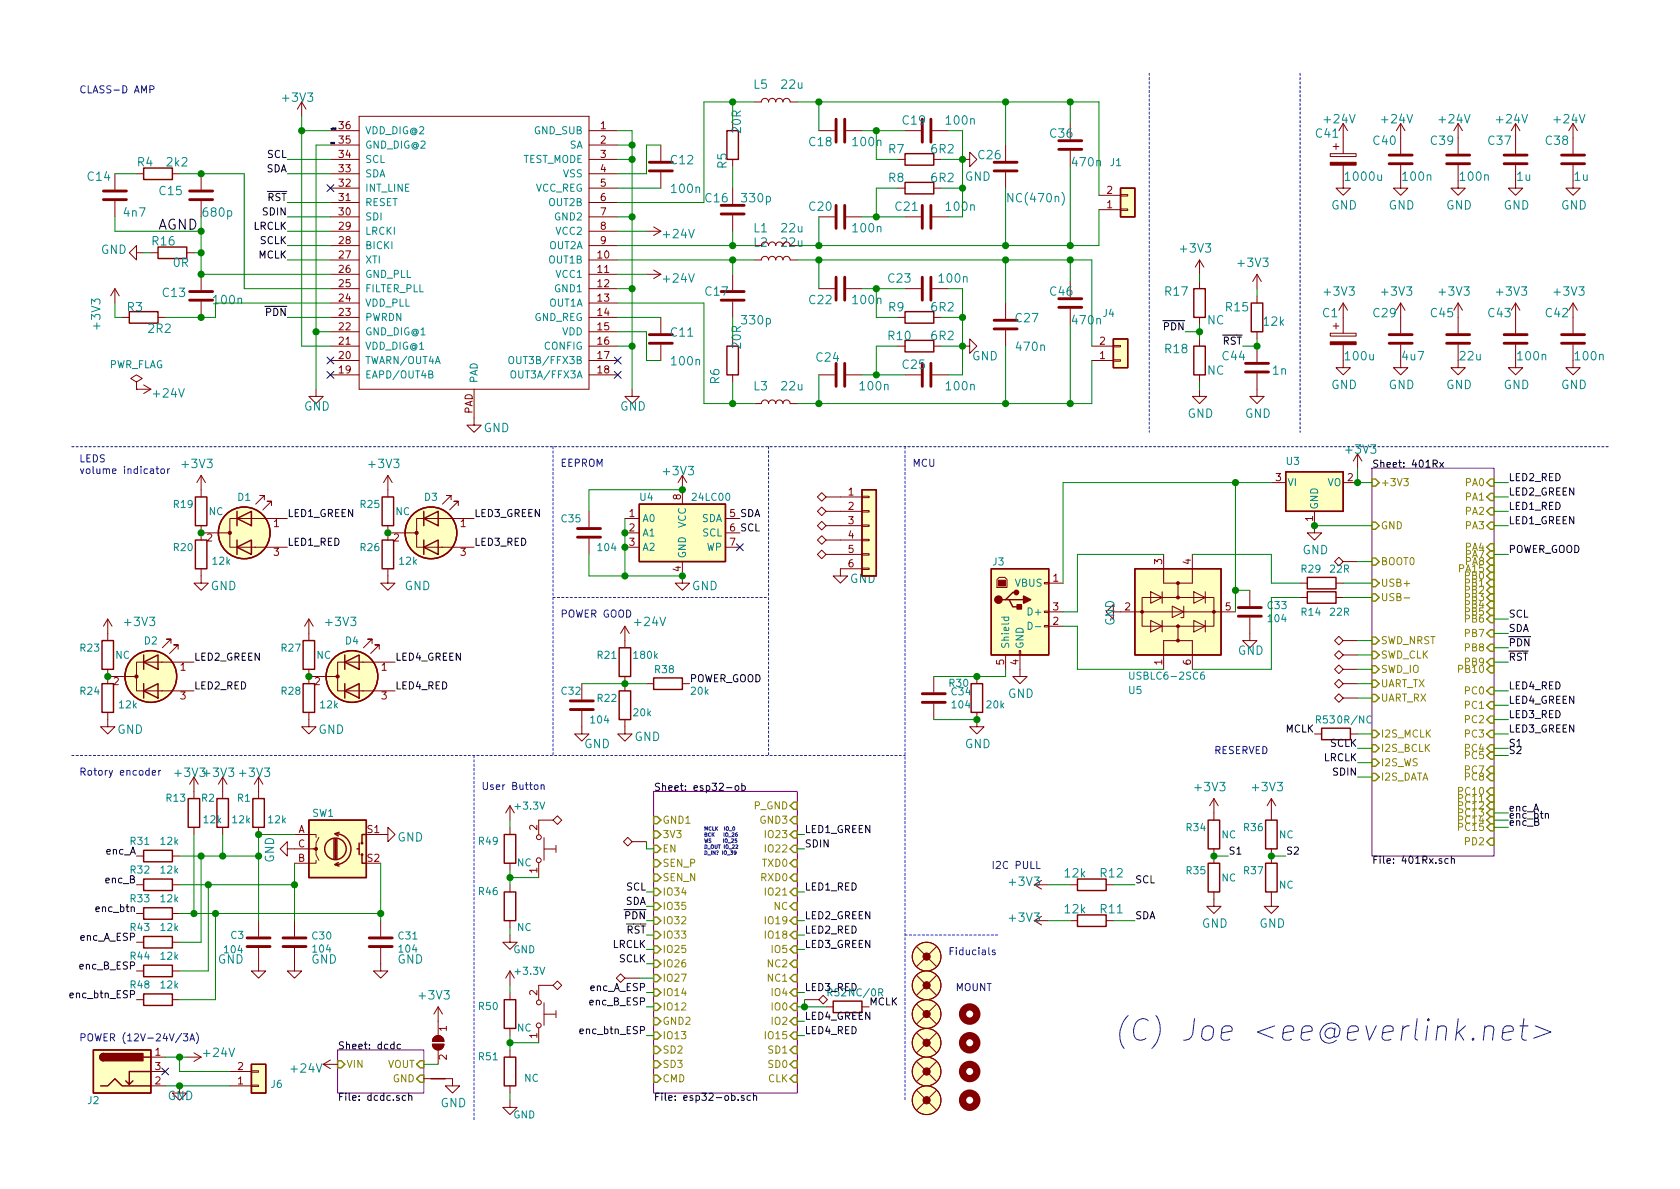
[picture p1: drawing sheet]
<svg xmlns="http://www.w3.org/2000/svg" width="297mm" height="210mm" viewBox="0 0 297 210" stroke-linecap="round" stroke-linejoin="round" font-family="sans-serif">
<defs><g id="words">
<text font-size="5.3" fill="#0000c2" x="196.8" y="184.1">(C) Joe &lt;ee@everlink.net&gt;</text>
<text font-size="2.5" x="27.9" y="40.6">AGND</text>
<g font-size="2.1" fill="#008484">
<text x="133.3" y="15.7">L5</text>
<text x="138.3" y="15.7">22u</text>
<text x="50.1" y="18">+3V3</text>
<text x="131" y="23.4" transform="rotate(-90 131 23.4)">20R</text>
<text x="159.7" y="22">C19</text>
<text x="167.5" y="22">100n</text>
<text x="234.3" y="21.8">+24V</text>
<text x="244.4" y="21.8">+24V</text>
<text x="254.6" y="21.8">+24V</text>
<text x="264.8" y="21.8">+24V</text>
<text x="274.9" y="21.8">+24V</text>
<text x="24.3" y="29.4">R4</text>
<text x="29.6" y="29.4">2k2</text>
<text x="118.7" y="29.1">C12</text>
<text x="128.5" y="29.8" transform="rotate(-90 128.5 29.8)">R5</text>
<text x="143.2" y="25.9">C18</text>
<text x="151" y="25.9">100n</text>
<text x="157.1" y="27.1">R7</text>
<text x="164.7" y="27.1">6R2</text>
<text x="173.1" y="28.2">C26</text>
<text x="185.8" y="24.4">C36</text>
<text x="189.8" y="29.4">470n</text>
<text x="232.7" y="24.4">C41</text>
<text x="242.9" y="25.6">C40</text>
<text x="253.1" y="25.6">C39</text>
<text x="263.2" y="25.6">C37</text>
<text x="273.4" y="25.6">C38</text>
<text x="15.6" y="32">C14</text>
<text x="28.3" y="34.5">C15</text>
<text x="118.9" y="34.1">100n</text>
<text x="124.8" y="35.8">C16</text>
<text x="131.3" y="35.8">330p</text>
<text x="157.1" y="32.2">R8</text>
<text x="164.7" y="32.2">6R2</text>
<text x="170.6" y="32">GND</text>
<text x="178.6" y="35.8">NC(470n)</text>
<text x="238.2" y="32">1000u</text>
<text x="248.2" y="32">100n</text>
<text x="258.3" y="32">100n</text>
<text x="268.2" y="32">1u</text>
<text x="278.4" y="32">1u</text>
<text x="22" y="38.3">4n7</text>
<text x="36.1" y="38.3">680p</text>
<text x="133.3" y="41.1">L1</text>
<text x="138.3" y="41.1">22u</text>
<text x="143.2" y="37.3">C20</text>
<text x="151" y="41.1">100n</text>
<text x="158.4" y="37.3">C21</text>
<text x="167.5" y="37.3">100n</text>
<text x="235.4" y="37.1">GND</text>
<text x="245.5" y="37.1">GND</text>
<text x="255.7" y="37.1">GND</text>
<text x="265.8" y="37.1">GND</text>
<text x="276" y="37.1">GND</text>
<text x="17.8" y="44.9">GND</text>
<text x="27" y="43.4">R16</text>
<text x="30.7" y="47.2">0R</text>
<text x="117.4" y="42.1">+24V</text>
<text x="208.9" y="44.7">+3V3</text>
<text x="219" y="47.2">+3V3</text>
<text x="28.9" y="52.5">C13</text>
<text x="37.9" y="53.8">100n</text>
<text x="117.4" y="50">+24V</text>
<text x="124.8" y="52.3">C17</text>
<text x="143.2" y="53.8">C22</text>
<text x="151" y="53.8">100n</text>
<text x="157.1" y="50">C23</text>
<text x="166.2" y="50">100n</text>
<text x="185.8" y="52.3">C46</text>
<text x="206.1" y="52.3">R17</text>
<text x="234.3" y="52.3">+3V3</text>
<text x="244.4" y="52.3">+3V3</text>
<text x="254.6" y="52.3">+3V3</text>
<text x="264.8" y="52.3">+3V3</text>
<text x="274.9" y="52.3">+3V3</text>
<text x="17.8" y="58.1" transform="rotate(-90 17.8 58.1)">+3V3</text>
<text x="22.5" y="55.1">R3</text>
<text x="26.3" y="58.9">2R2</text>
<text x="118.7" y="59.5">C11</text>
<text x="131.3" y="57.4">330p</text>
<text x="157.1" y="55.1">R9</text>
<text x="164.7" y="55.1">6R2</text>
<text x="179.7" y="57">C27</text>
<text x="189.8" y="57.4">470n</text>
<text x="213.5" y="57.4">NC</text>
<text x="216.8" y="55.1">R15</text>
<text x="223.5" y="57.6">12k</text>
<text x="233.9" y="56.1">C1</text>
<text x="242.9" y="56.1">C29</text>
<text x="253.1" y="56.1">C45</text>
<text x="263.2" y="56.1">C43</text>
<text x="273.4" y="56.1">C42</text>
<text x="118.9" y="64.6">100n</text>
<text x="131" y="61.5" transform="rotate(-90 131 61.5)">20R</text>
<text x="144.4" y="64">C24</text>
<text x="157.1" y="60.1">R10</text>
<text x="159.7" y="65.2">C25</text>
<text x="164.7" y="60.1">6R2</text>
<text x="171.9" y="63.7">GND</text>
<text x="179.9" y="62.1">470n</text>
<text x="206.1" y="62.5">R18</text>
<text x="216.2" y="63.7">C44</text>
<text x="238" y="63.7">100u</text>
<text x="248" y="63.7">4u7</text>
<text x="258.2" y="63.7">22u</text>
<text x="268.5" y="63.7">100n</text>
<text x="278.7" y="63.7">100n</text>
<text x="27.3" y="70.3">+24V</text>
<text x="127.2" y="67.9" transform="rotate(-90 127.2 67.9)">R6</text>
<text x="133.3" y="69">L3</text>
<text x="138.3" y="69">22u</text>
<text x="152.2" y="69">100n</text>
<text x="167.5" y="69">100n</text>
<text x="213.5" y="66.3">NC</text>
<text x="225" y="66.3">1n</text>
<text x="235.4" y="68.8">GND</text>
<text x="245.5" y="68.8">GND</text>
<text x="255.7" y="68.8">GND</text>
<text x="265.8" y="68.8">GND</text>
<text x="276" y="68.8">GND</text>
<text x="53.7" y="72.6">GND</text>
<text x="85.5" y="76.4">GND</text>
<text x="109.6" y="72.6">GND</text>
<text x="210" y="73.9">GND</text>
<text x="220.1" y="73.9">GND</text>
<text x="32.4" y="82.8">+3V3</text>
<text x="65.4" y="82.8">+3V3</text>
<text x="238.1" y="80.2">+3V3</text>
<text x="117.4" y="84">+3V3</text>
<text x="230.3" y="98">GND</text>
<text x="37.2" y="104.4">GND</text>
<text x="71.5" y="104.4">GND</text>
<text x="122.3" y="104.4">GND</text>
<text x="150.3" y="103.1">GND</text>
<text x="22.2" y="110.7">+3V3</text>
<text x="57.8" y="110.7">+3V3</text>
<text x="112.4" y="110.7">+24V</text>
<text x="197.1" y="110.7" transform="rotate(-90 197.1 110.7)">GND</text>
<text x="218.8" y="115.8">GND</text>
<text x="178.2" y="123.4">GND</text>
<text x="20.7" y="129.8">GND</text>
<text x="56.3" y="129.8">GND</text>
<text x="112.2" y="131">GND</text>
<text x="31.1" y="137.4">+3V3+3V3 +3V3</text>
<text x="103.3" y="132.3">GND</text>
<text x="170.6" y="132.3">GND</text>
<text x="211.4" y="139.9">+3V3</text>
<text x="221.6" y="139.9">+3V3</text>
<text x="70.3" y="148.8">GND</text>
<text x="48.5" y="152.6" transform="rotate(-90 48.5 152.6)">GND</text>
<text x="188.3" y="155.2">12k</text>
<text x="194.6" y="155.2">R12</text>
<text x="178.6" y="156.7">+3V3</text>
<text x="188.3" y="161.5">12k</text>
<text x="194.6" y="161.5">R11</text>
<text x="178.6" y="163">+3V3</text>
<text x="212.5" y="164.1">GND</text>
<text x="222.7" y="164.1">GND</text>
<text x="38.5" y="170.4">GND</text>
<text x="55" y="170.4">GND</text>
<text x="70.3" y="170.4">GND</text>
<text x="74.3" y="176.8">+3V3</text>
<text x="36.2" y="186.9">+24V</text>
<text x="51.6" y="189.7">+24V</text>
<text x="29.6" y="194.5">GND</text>
<text x="77.9" y="195.8">GND</text>
</g>
<g font-size="2.1" fill="#840000">
<text x="133.3" y="43.6">L2</text>
<text x="138.3" y="43.6">22u</text>
</g>
<g font-size="1.8" fill="#0000c2">
<text x="14" y="16.5">CLASS-D AMP</text>
<text x="14" y="81.8">LEDS</text>
<text x="14" y="83.8">volume indicator</text>
<text x="99.1" y="82.5">EEPROM</text>
<text x="161.3" y="82.5">MCU</text>
<text x="99.1" y="109.2">POWER GOOD</text>
<text x="14" y="137.2">Rotory encoder</text>
<text x="214.6" y="133.3">RESERVED</text>
<text x="85.1" y="139.7">User Button</text>
<text x="175.3" y="153.7">I2C PULL</text>
<text x="167.6" y="168.9">Fiducials</text>
<text x="168.9" y="175.3">MOUNT</text>
<text x="14" y="184.1">POWER (12V-24V/3A)</text>
</g>
<g font-size="1.8" fill="#840000">
<text x="60" y="22.9">36</text>
<text x="106.2" y="22.9">1</text>
<text x="60" y="27.9">34</text>
<text x="60" y="25.4">35</text>
<text x="106.2" y="25.4">2</text>
<text x="106.2" y="27.9">3</text>
<text x="60" y="35.6">31</text>
<text x="60" y="33">32</text>
<text x="60" y="30.5">33</text>
<text x="106.2" y="30.5">4</text>
<text x="106.2" y="33">5</text>
<text x="106.2" y="35.6">6</text>
<text x="195.7" y="34.3">2</text>
<text x="60" y="40.6">29</text>
<text x="60" y="38.1">30</text>
<text x="106.2" y="38.1">7</text>
<text x="106.2" y="40.6">8</text>
<text x="195.7" y="36.8">1</text>
<text x="60" y="45.7">27</text>
<text x="60" y="43.2">28</text>
<text x="105.7" y="45.7">10</text>
<text x="106.2" y="43.2">9</text>
<text x="60" y="53.3">24</text>
<text x="60" y="50.8">25</text>
<text x="60" y="48.3">26</text>
<text x="105.7" y="48.3">11</text>
<text x="105.7" y="50.8">12</text>
<text x="105.7" y="53.3">13</text>
<text x="60" y="58.4">22</text>
<text x="60" y="55.9">23</text>
<text x="105.7" y="55.9">14</text>
<text x="105.7" y="58.4">15</text>
<text x="60" y="63.5">20</text>
<text x="60" y="61">21</text>
<text x="105.7" y="61">16</text>
<text x="105.7" y="63.5">17</text>
<text x="194.5" y="63.5">1</text>
<text x="194.5" y="61">2</text>
<text x="60" y="66">19</text>
<text x="105.7" y="66">18</text>
<text x="83.6" y="73.2" transform="rotate(-90 83.6 73.2)">PAD</text>
<text x="120.4" y="88.4" transform="rotate(-90 120.4 88.4)">8</text>
<text x="150" y="87.6">1</text>
<text x="225.6" y="85.1">3</text>
<text x="238.3" y="85.1">2</text>
<text x="36.6" y="95.8">2</text>
<text x="48.4" y="93.2">1</text>
<text x="69.6" y="95.8">2</text>
<text x="81.4" y="93.2">1</text>
<text x="111.3" y="91.4">1</text>
<text x="111.3" y="94">2</text>
<text x="150" y="90.2">2</text>
<text x="150" y="92.7">3</text>
<text x="150" y="95.2">4</text>
<text x="232.2" y="92.2" transform="rotate(-90 232.2 92.2)">1</text>
<text x="48.4" y="98.3">3</text>
<text x="81.4" y="98.3">3</text>
<text x="111.3" y="96.5">3</text>
<text x="120.4" y="101.1" transform="rotate(-90 120.4 101.1)">4</text>
<text x="129.1" y="96.5">7</text>
<text x="150" y="97.8">5</text>
<text x="150" y="100.3">6</text>
<text x="205.5" y="99.8" transform="rotate(-90 205.5 99.8)">3</text>
<text x="210.6" y="99.8" transform="rotate(-90 210.6 99.8)">4</text>
<text x="186.2" y="102.9">1</text>
<text x="186.2" y="107.9">3</text>
<text x="198.9" y="107.9">2</text>
<text x="216.7" y="107.9">5</text>
<text x="186.2" y="110.5">2</text>
<text x="31.9" y="118.6">1</text>
<text x="67.5" y="118.6">1</text>
<text x="177.5" y="117.6" transform="rotate(-90 177.5 117.6)">5</text>
<text x="180.1" y="117.6" transform="rotate(-90 180.1 117.6)">4</text>
<text x="205.5" y="117.6" transform="rotate(-90 205.5 117.6)">1</text>
<text x="210.6" y="117.6" transform="rotate(-90 210.6 117.6)">6</text>
<text x="20.1" y="121.2">2</text>
<text x="31.9" y="123.7">3</text>
<text x="55.7" y="121.2">2</text>
<text x="67.5" y="123.7">3</text>
<text x="52.7" y="147.3">A</text>
<text x="52.7" y="149.9">C</text>
<text x="65" y="147.3">S1</text>
<text x="95" y="146.8" transform="rotate(-90 95 146.8)">2</text>
<text x="52.7" y="152.4">B</text>
<text x="65" y="152.4">S2</text>
<text x="95" y="154.4" transform="rotate(-90 95 154.4)">1</text>
<text x="95" y="176" transform="rotate(-90 95 176)">2</text>
<text x="79" y="182.3" transform="rotate(-90 79 182.3)">1</text>
<text x="95" y="183.6" transform="rotate(-90 95 183.6)">1</text>
<text x="27.5" y="186.7">1</text>
<text x="27.5" y="191.8">2</text>
<text x="27.5" y="189.2">3</text>
<text x="42.1" y="191.8">1</text>
<text x="42.1" y="189.2">2</text>
<text x="79" y="187.4" transform="rotate(-90 79 187.4)">2</text>
</g>
<g font-size="1.8" fill="#008484">
<text x="64.5" y="23.7">VDD_DIG@2</text>
<text x="94.5" y="23.7">GND_SUB</text>
<text x="64.5" y="28.8">SCL</text>
<text x="64.5" y="26.3">GND_DIG@2</text>
<text x="92.3" y="28.8">TEST_MODE</text>
<text x="100.7" y="26.3">SA</text>
<text x="196.3" y="29.4">J1</text>
<text x="64.5" y="33.9">INT_LINE</text>
<text x="64.5" y="31.4">SDA</text>
<text x="94.6" y="33.9">VCC_REG</text>
<text x="99.6" y="31.4">VSS</text>
<text x="64.5" y="41.5">LRCKI</text>
<text x="64.5" y="39">SDI</text>
<text x="64.5" y="36.4">RESET</text>
<text x="97.1" y="36.4">OUT2B</text>
<text x="98.2" y="39">GND2</text>
<text x="98.4" y="41.5">VCC2</text>
<text x="64.5" y="46.6">XTI</text>
<text x="64.5" y="44.1">BICKI</text>
<text x="97.1" y="46.6">OUT1B</text>
<text x="97.1" y="44.1">OUT2A</text>
<text x="64.5" y="51.7">FILTER_PLL</text>
<text x="64.5" y="49.1">GND_PLL</text>
<text x="98.2" y="51.7">GND1</text>
<text x="98.4" y="49.1">VCC1</text>
<text x="64.5" y="59.3">GND_DIG@1</text>
<text x="64.5" y="56.8">PWRDN</text>
<text x="64.5" y="54.2">VDD_PLL</text>
<text x="94.4" y="56.8">GND_REG</text>
<text x="97.1" y="54.2">OUT1A</text>
<text x="99.4" y="59.3">VDD</text>
<text x="195.1" y="56.1">J4</text>
<text x="19.2" y="65.1">PWR_FLAG</text>
<text x="64.5" y="64.4">TWARN/OUT4A</text>
<text x="64.5" y="61.8">VDD_DIG@1</text>
<text x="91" y="64.4">OUT3B/FFX3B</text>
<text x="96.2" y="61.8">CONFIG</text>
<text x="64.5" y="66.9">EAPD/OUT4B</text>
<text x="84.5" y="67.8" transform="rotate(-90 84.5 67.8)">PAD</text>
<text x="91" y="66.9">OUT3A/FFX3A</text>
<text x="227.5" y="82.2">U3</text>
<text x="30.8" y="89.8">R19</text>
<text x="42.1" y="88.6">D1</text>
<text x="63.8" y="89.8">R25</text>
<text x="75.1" y="88.6">D3</text>
<text x="113.2" y="88.6">U4</text>
<text x="122.6" y="88.6">24LC00</text>
<text x="227.6" y="86">VI</text>
<text x="234.7" y="86">VO</text>
<text x="36.9" y="91.1">NC</text>
<text x="70" y="91.1">NC</text>
<text x="99.3" y="92.4">C35</text>
<text x="113.5" y="92.3">A0</text>
<text x="113.5" y="94.9">A1</text>
<text x="121.3" y="93.4" transform="rotate(-90 121.3 93.4)">VCC</text>
<text x="124" y="92.3">SDA</text>
<text x="124.2" y="94.9">SCL</text>
<text x="233" y="90.2" transform="rotate(-90 233 90.2)">GND</text>
<text x="30.8" y="97.5">R20</text>
<text x="37.7" y="99.9">12k</text>
<text x="63.8" y="97.5">R26</text>
<text x="70.7" y="99.9">12k</text>
<text x="105.8" y="97.5">104</text>
<text x="113.5" y="97.4">A2</text>
<text x="121.3" y="98.8" transform="rotate(-90 121.3 98.8)">GND</text>
<text x="124.9" y="97.4">WP</text>
<text x="175.6" y="100">J3</text>
<text x="230.1" y="101.3">R29</text>
<text x="235.2" y="101.3">22R</text>
<text x="179.5" y="103.8">VBUS</text>
<text x="224.2" y="107.7">C33</text>
<text x="25.6" y="114">D2</text>
<text x="61.1" y="114">D4</text>
<text x="182.1" y="108.8">D+</text>
<text x="224.3" y="110">104</text>
<text x="230.1" y="108.9">R14</text>
<text x="235.2" y="108.9">22R</text>
<text x="14.2" y="115.2">R23</text>
<text x="20.4" y="116.5">NC</text>
<text x="49.8" y="115.2">R27</text>
<text x="56" y="116.5">NC</text>
<text x="105.7" y="116.5">R21</text>
<text x="112.2" y="116.5">180k</text>
<text x="115.8" y="119">R38</text>
<text x="178.4" y="114.8" transform="rotate(-90 178.4 114.8)">Shield</text>
<text x="181" y="114.8" transform="rotate(-90 181 114.8)">GND</text>
<text x="14.2" y="122.9">R24</text>
<text x="21.2" y="125.3">12k</text>
<text x="49.8" y="122.9">R28</text>
<text x="56.7" y="125.3">12k</text>
<text x="99.3" y="122.9">C32</text>
<text x="105.7" y="124.1">R22</text>
<text x="122.3" y="122.9">20k</text>
<text x="167.9" y="121.5">R30</text>
<text x="168.3" y="123">C34</text>
<text x="168.4" y="125.3">104</text>
<text x="174.5" y="125.3">20k</text>
<text x="199.6" y="122.7">U5</text>
<text x="200.3" y="120.2">USBLC6-2SC6</text>
<text x="104.5" y="127.9">104</text>
<text x="112.1" y="126.7">20k</text>
<text x="232.7" y="127.9">R53</text>
<text x="236.9" y="127.9">0R/NC</text>
<text x="29.5" y="141.8">R13</text>
<text x="35.7" y="141.8">R2</text>
<text x="42" y="141.8">R1</text>
<text x="91.3" y="143.2">+3.3V</text>
<text x="23.1" y="149.4">R31</text>
<text x="28.5" y="149.4">12k</text>
<text x="36.1" y="145.6">12k</text>
<text x="41.2" y="145.6">12k</text>
<text x="47.5" y="145.6">12k</text>
<text x="55.2" y="144.4">SW1</text>
<text x="84.7" y="149.4">R49</text>
<text x="209.8" y="147">R34</text>
<text x="216" y="148.3">NC</text>
<text x="220" y="147">R36</text>
<text x="226.2" y="148.3">NC</text>
<text x="23.1" y="154.5">R32</text>
<text x="28.5" y="154.5">12k</text>
<text x="91.4" y="153.2">NC</text>
<text x="209.8" y="154.6">R35</text>
<text x="216" y="155.9">NC</text>
<text x="220" y="154.6">R37</text>
<text x="23.1" y="159.6">R33</text>
<text x="28.5" y="159.6">12k</text>
<text x="84.7" y="158.3">R46</text>
<text x="226.2" y="157.1">NC</text>
<text x="23.1" y="164.6">R43</text>
<text x="28.5" y="164.6">12k</text>
<text x="40.8" y="166">C3</text>
<text x="55.3" y="166.1">C30</text>
<text x="70.5" y="166.1">C31</text>
<text x="91.4" y="164.6">NC</text>
<text x="23.1" y="169.7">R44</text>
<text x="28.5" y="169.7">12k</text>
<text x="39.8" y="168.6">104</text>
<text x="55.4" y="168.4">104</text>
<text x="70.6" y="168.4">104</text>
<text x="90.8" y="168.6">GND</text>
<text x="91.3" y="172.4">+3.3V</text>
<text x="23.1" y="174.8">R48</text>
<text x="28.5" y="174.8">12k</text>
<text x="84.7" y="178.6">R50</text>
<text x="91.4" y="182.4">NC</text>
<text x="84.7" y="187.5">R51</text>
<text x="92.7" y="191.3">NC</text>
<text x="15.5" y="195.2">J2</text>
<text x="48" y="192.4">J6</text>
<text x="90.8" y="197.8">GND</text>
</g>
<g font-size="1.8">
<text x="47.3" y="27.9">SCL</text>
<text x="47.1" y="30.5">SDA</text>
<text x="47.3" y="35.6">RST</text>
<text x="44.8" y="40.6">LRCLK</text>
<text x="46.6" y="38.1">SDIN</text>
<text x="45.7" y="45.7">MCLK</text>
<text x="46" y="43.2">SCLK</text>
<text x="47.1" y="55.9">PDN</text>
<text x="205.8" y="58.4">PDN</text>
<text x="216.2" y="61">RST</text>
<text x="242.6" y="82.7">Sheet: 401Rx</text>
<text x="266.7" y="87.6">LED2_GREEN</text>
<text x="266.7" y="85.1">LED2_RED</text>
<text x="50.8" y="91.4">LED1_GREEN</text>
<text x="83.8" y="91.4">LED3_GREEN</text>
<text x="129.1" y="91.4">5 SDA</text>
<text x="129.1" y="94">6 SCL</text>
<text x="266.7" y="92.7">LED1_GREEN</text>
<text x="266.7" y="90.2">LED1_RED</text>
<text x="50.8" y="96.5">LED1_RED</text>
<text x="83.8" y="96.5">LED3_RED</text>
<text x="266.7" y="97.8">POWER_GOOD</text>
<text x="266.7" y="109.2">SCL</text>
<text x="266.7" y="111.8">SDA</text>
<text x="34.3" y="116.8">LED2_GREEN</text>
<text x="69.8" y="116.8">LED4_GREEN</text>
<text x="266.7" y="114.3">PDN</text>
<text x="266.7" y="116.8">RST</text>
<text x="34.3" y="121.9">LED2_RED</text>
<text x="69.8" y="121.9">LED4_RED</text>
<text x="121.9" y="120.6">POWER_GOOD</text>
<text x="266.7" y="124.5">LED4_GREEN</text>
<text x="266.7" y="121.9">LED4_RED</text>
<text x="227.3" y="129.5">MCLK</text>
<text x="266.7" y="129.5">LED3_GREEN</text>
<text x="266.7" y="127">LED3_RED</text>
<text x="234" y="134.6">LRCLK</text>
<text x="235.2" y="132.1">SCLK</text>
<text x="235.8" y="137.2">SDIN</text>
<text x="266.7" y="133.3">S2</text>
<text x="266.7" y="132.1">S1</text>
<text x="115.6" y="139.8">Sheet: esp32-ob</text>
<text x="266.7" y="143.5">enc_A</text>
<text x="142.2" y="149.9">SDIN</text>
<text x="142.2" y="147.3">LED1_GREEN</text>
<text x="266.7" y="144.8">enc_btn</text>
<text x="266.7" y="146">enc_B</text>
<text x="18.8" y="151.1">enc_A</text>
<text x="217.2" y="151.1">S1</text>
<text x="227.3" y="151.1">S2</text>
<text x="242.6" y="152.7">File: 401Rx.sch</text>
<text x="17.3" y="161.3">enc_btn</text>
<text x="18.8" y="156.2">enc_B</text>
<text x="110.6" y="160">SDA</text>
<text x="110.8" y="157.5">SCL</text>
<text x="142.2" y="157.5">LED1_RED</text>
<text x="200.7" y="156.2">SCL</text>
<text x="14.3" y="166.4">enc_A_ESP</text>
<text x="108.3" y="167.6">LRCLK</text>
<text x="110.6" y="162.6">PDN</text>
<text x="110.8" y="165.1">RST</text>
<text x="142.2" y="165.1">LED2_RED</text>
<text x="142.2" y="162.6">LED2_GREEN</text>
<text x="142.2" y="167.6">LED3_GREEN</text>
<text x="200.7" y="162.6">SDA</text>
<text x="14.3" y="171.4">enc_B_ESP</text>
<text x="109.5" y="170.2">SCLK</text>
<text x="12.8" y="176.5">enc_btn_ESP</text>
<text x="104.5" y="177.8">enc_B_ESP</text>
<text x="104.5" y="175.3">enc_A_ESP</text>
<text x="142.2" y="175.3">LED3_RED</text>
<text x="146.3" y="176.2">R52 NC/0R</text>
<text x="153.7" y="177.8">MCLK</text>
<text x="59.7" y="185.6">Sheet: dcdc</text>
<text x="103" y="182.9">enc_btn_ESP</text>
<text x="142.2" y="182.9">LED4_RED</text>
<text x="142.2" y="180.3">LED4_GREEN</text>
<text x="59.7" y="194.7">File: dcdc.sch</text>
<text x="115.6" y="194.7">File: esp32-ob.sch</text>
</g>
<g font-size="1.8" fill="#848400">
<text x="244.1" y="86">+3V3</text>
<text x="259.2" y="88.5">PA1</text>
<text x="259.2" y="86">PA0</text>
<text x="244.1" y="93.6">GND</text>
<text x="259.2" y="93.6">PA3</text>
<text x="259.2" y="91.1">PA2</text>
<text x="244.1" y="99.9">BOOT0</text>
<text x="258.2" y="101.2">PA15</text>
<text x="259.2" y="99.9">PA8</text>
<text x="259.2" y="98.7">PA7</text>
<text x="259.2" y="97.4">PA4</text>
<text x="244.1" y="106.3">USB-</text>
<text x="244.1" y="103.8">USB+</text>
<text x="259.2" y="102.5">PB0</text>
<text x="259.2" y="103.8">PB1</text>
<text x="259.2" y="105">PB2</text>
<text x="259.2" y="106.3">PB3</text>
<text x="259.2" y="107.6">PB4</text>
<text x="244.1" y="113.9">SWD_NRST</text>
<text x="259.2" y="108.8">PB5</text>
<text x="259.2" y="110.1">PB6</text>
<text x="259.2" y="112.6">PB7</text>
<text x="244.1" y="119">SWD_IO</text>
<text x="244.1" y="116.5">SWD_CLK</text>
<text x="258.2" y="119">PB10</text>
<text x="259.2" y="115.2">PB8</text>
<text x="259.2" y="117.7">PB9</text>
<text x="244.1" y="121.5">UART_TX</text>
<text x="244.1" y="124.1">UART_RX</text>
<text x="259.2" y="122.8">PC0</text>
<text x="259.2" y="125.3">PC1</text>
<text x="244.1" y="130.4">I2S_MCLK</text>
<text x="259.2" y="127.9">PC2</text>
<text x="259.2" y="130.4">PC3</text>
<text x="244.1" y="135.5">I2S_WS</text>
<text x="244.1" y="133">I2S_BCLK</text>
<text x="259.2" y="133">PC4</text>
<text x="259.2" y="134.2">PC5</text>
<text x="259.2" y="136.8">PC7</text>
<text x="133.3" y="143.1">P_GND</text>
<text x="244.1" y="138">I2S_DATA</text>
<text x="258.2" y="140.6">PC10</text>
<text x="258.2" y="141.9">PC11</text>
<text x="258.2" y="143.1">PC12</text>
<text x="259.2" y="138">PC8</text>
<text x="117.1" y="145.7">GND1</text>
<text x="117.1" y="148.2">3V3</text>
<text x="134.5" y="145.7">GND3</text>
<text x="135.6" y="148.2">IO23</text>
<text x="258.2" y="144.4">PC13</text>
<text x="258.2" y="145.7">PC14</text>
<text x="258.2" y="146.9">PC15</text>
<text x="259.2" y="149.5">PD2</text>
<text x="117.1" y="150.7">EN</text>
<text x="117.1" y="153.3">SEN_P</text>
<text x="117.1" y="155.8">SEN_N</text>
<text x="134.7" y="155.8">RXD0</text>
<text x="134.9" y="153.3">TXD0</text>
<text x="135.6" y="150.7">IO22</text>
<text x="117.1" y="158.4">IO34</text>
<text x="117.1" y="160.9">IO35</text>
<text x="135.6" y="158.4">IO21</text>
<text x="136.9" y="160.9">NC</text>
<text x="117.1" y="163.4">IO32</text>
<text x="117.1" y="166">IO33</text>
<text x="135.6" y="166">IO18</text>
<text x="135.6" y="163.4">IO19</text>
<text x="117.1" y="168.5">IO25</text>
<text x="117.1" y="171.1">IO26</text>
<text x="117.1" y="173.6">IO27</text>
<text x="135.9" y="173.6">NC1</text>
<text x="135.9" y="171.1">NC2</text>
<text x="136.6" y="168.5">IO5</text>
<text x="117.1" y="176.1">IO14</text>
<text x="117.1" y="178.7">IO12</text>
<text x="136.6" y="178.7">IO0</text>
<text x="136.6" y="176.1">IO4</text>
<text x="117.1" y="181.2">GND2</text>
<text x="117.1" y="183.8">IO13</text>
<text x="135.6" y="183.8">IO15</text>
<text x="136.6" y="181.2">IO2</text>
<text x="61.2" y="188.8">VIN</text>
<text x="68.5" y="188.8">VOUT</text>
<text x="69.5" y="191.4">GND</text>
<text x="117.1" y="186.3">SD2</text>
<text x="117.1" y="188.8">SD3</text>
<text x="117.1" y="191.4">CMD</text>
<text x="135.8" y="191.4">CLK</text>
<text x="136" y="188.8">SD0</text>
<text x="136" y="186.3">SD1</text>
</g>
<g font-size=".9" fill="#0000c2">
<text x="124.5" y="146.9">MCLK IO_0</text>
<text x="124.5" y="147.9">BCK</text>
<text x="124.5" y="149">WS</text>
<text x="126.9" y="149">IO_25</text>
<text x="127" y="147.9">IO_26</text>
<text x="124.5" y="150.1">D_OUT IO_22</text>
<text x="124.5" y="151.1">D_IN? IO_39</text>
</g>
<g font-size=".4">
<text x="58.4" y="22.9">+3V3</text>
<text x="58.4" y="25.4">GND</text>
</g>
</g></defs>
<path d="M242.6 82.8h21.6v68.6h-21.6zM115.6 139.9h25.4v53.4h-25.4zM59.7 185.7h15.2v7.6h-15.2z" fill="none" stroke="#840084" stroke-width=".18"/>
<g fill="none" stroke="#000" stroke-width=".18">
<path d="M59.2 22.6h.2l-.1 .1 .1 .2h-.2M253.4 82l.7-.1v-.4l-.7-.1v1.2M253.7 82l.4 .6M254.6 81.8l.6 .8M255.2 81.8l-.6 .8M128.4 139.3h1M130 139.1l.2-.2 .4 .2v.4l-.1 .2-.3 .1-.2-.2zM131.2 139l.3-.1 .3 .3-.2 .5h-.4M131.2 138.5v1.3M256.1 151.9l-.4-.1-.3 .3 .2 .5h.5M256.6 152l.2-.2 .3 .1v.8M256.6 151.4v1.3"/>
<path d="M273.2 144l.2-.1h.3l.1 .8M69.7 184.7h-.4l-.2 .2 .1 .5h.5M69.7 184.2v1.3M70.8 184.7h-.3l-.3 .2 .1 .5h.5M71.7 193.8l-.3-.1-.3 .3 .1 .5h.5M72.3 193.9l.2-.2 .2 .1 .1 .8M72.3 193.3v1.3M130.5 194.5v.1M131.5 193.8l-.3-.1-.1 .2v.2l.4 .1v.3h-.4M132.7 193.8l-.4-.1-.2 .3 .1 .5h.5M133.2 193.9l.2-.2 .3 .1 .1 .8M133.2 193.3v1.3"/>
</g>
<g fill="none" stroke="#848400" stroke-width=".25">
<path d="M242.6 92.3h.6l.6 .7-.6 .6h-.6zM242.6 84.7h.6l.6 .6-.6 .7h-.6zM242.6 98.7h.6l.6 .6-.6 .6h-.6zM263.5 98.7h.7v1.2h-.7l-.6-.6zM263.5 97.4h.7v1.3h-.7l-.6-.7zM263.5 96.1h.7v1.3h-.7l-.6-.6zM263.5 92.3h.7v1.3h-.7l-.6-.6zM263.5 89.8h.7v1.3h-.7l-.6-.7zM263.5 87.2h.7v1.3h-.7l-.6-.6zM263.5 84.7h.7v1.3h-.7l-.6-.7zM263.5 99.9h.7v1.3h-.7l-.6-.6zM242.6 105h.6l.6 .7-.6 .6h-.6z"/>
<path d="M242.6 102.5h.6l.6 .6-.6 .7h-.6zM242.6 117.7h.6l.6 .7-.6 .6h-.6zM242.6 115.2h.6l.6 .6-.6 .7h-.6zM242.6 112.6h.6l.6 .7-.6 .6h-.6zM263.5 101.2h.7v1.3h-.7l-.6-.7zM263.5 102.5h.7v1.3h-.7l-.6-.7zM263.5 103.8h.7v1.2h-.7l-.6-.6zM263.5 105h.7v1.3h-.7l-.6-.6zM263.5 106.3h.7v1.3h-.7l-.6-.7zM263.5 107.6h.7v1.2h-.7l-.6-.6zM263.5 108.8h.7v1.3h-.7l-.6-.6zM263.5 111.4h.7v1.2h-.7l-.6-.6z"/>
<path d="M263.5 113.9h.7v1.3h-.7l-.6-.7zM263.5 116.5h.7v1.2h-.7l-.6-.6zM263.5 117.7h.7v1.3h-.7l-.6-.6zM242.6 120.3h.6l.6 .6-.6 .6h-.6zM242.6 122.8h.6l.6 .6-.6 .7h-.6zM242.6 134.2h.6l.6 .7-.6 .6h-.6zM242.6 131.7h.6l.6 .6-.6 .7h-.6zM242.6 136.8h.6l.6 .6-.6 .6h-.6zM242.6 129.2h.6l.6 .6-.6 .6h-.6zM263.5 121.5h.7v1.3h-.7l-.6-.6zM263.5 124.1h.7v1.2h-.7l-.6-.6zM263.5 126.6h.7v1.3h-.7l-.6-.7z"/>
<path d="M263.5 129.2h.7v1.2h-.7l-.6-.6zM263.5 131.7h.7v1.3h-.7l-.6-.7zM263.5 133h.7v1.2h-.7l-.6-.6zM263.5 135.5h.7v1.3h-.7l-.6-.7zM263.5 136.8h.7v1.2h-.7l-.6-.6zM263.5 139.3h.7v1.3h-.7l-.6-.7zM115.6 144.4h.6l.6 .6-.6 .7h-.6zM115.6 146.9h.6l.6 .7-.6 .6h-.6zM115.6 149.5h.6l.6 .6-.6 .6h-.6zM115.6 152h.6l.6 .6-.6 .7h-.6zM115.6 154.6h.6l.6 .6-.6 .6h-.6zM115.6 157.1h.6l.6 .6-.6 .7h-.6z"/>
<path d="M115.6 159.6h.6l.6 .7-.6 .6h-.6zM140.3 159.6h.7v1.3h-.7l-.6-.6zM140.3 157.1h.7v1.3h-.7l-.6-.7zM140.3 154.6h.7v1.2h-.7l-.6-.6zM140.3 152h.7v1.3h-.7l-.6-.7zM140.3 149.5h.7v1.2h-.7l-.6-.6zM140.3 146.9h.7v1.3h-.7l-.6-.6zM140.3 144.4h.7v1.3h-.7l-.6-.7zM140.3 141.9h.7v1.2h-.7l-.6-.6zM263.5 140.6h.7v1.3h-.7l-.6-.7zM263.5 141.9h.7v1.2h-.7l-.6-.6zM263.5 143.1h.7v1.3h-.7l-.6-.6z"/>
<path d="M263.5 144.4h.7v1.3h-.7l-.6-.7zM263.5 145.7h.7v1.2h-.7l-.6-.6zM263.5 148.2h.7v1.3h-.7l-.6-.7zM115.6 162.2h.6l.6 .6-.6 .6h-.6zM115.6 164.7h.6l.6 .6-.6 .7h-.6zM115.6 167.3h.6l.6 .6-.6 .6h-.6zM115.6 169.8h.6l.6 .6-.6 .7h-.6zM115.6 172.3h.6l.6 .7-.6 .6h-.6zM115.6 174.9h.6l.6 .6-.6 .6h-.6zM115.6 177.4h.6l.6 .6-.6 .7h-.6zM115.6 180h.6l.6 .6-.6 .6h-.6zM140.3 180h.7v1.2h-.7l-.6-.6z"/>
<path d="M140.3 177.4h.7v1.3h-.7l-.6-.7zM140.3 174.9h.7v1.2h-.7l-.6-.6zM140.3 172.3h.7v1.3h-.7l-.6-.6zM140.3 169.8h.7v1.3h-.7l-.6-.7zM140.3 167.3h.7v1.2h-.7l-.6-.6zM140.3 164.7h.7v1.3h-.7l-.6-.7zM140.3 162.2h.7v1.2h-.7l-.6-.6zM59.7 187.6h.6l.7 .6-.7 .6h-.6zM74.3 187.6h.6v1.2h-.6l-.6-.6zM74.3 190.1h.6v1.3h-.6l-.6-.7zM115.6 182.5h.6l.6 .6-.6 .7h-.6zM115.6 185h.6l.6 .7-.6 .6h-.6z"/>
<path d="M115.6 187.6h.6l.6 .6-.6 .6h-.6zM115.6 190.1h.6l.6 .6-.6 .7h-.6zM140.3 190.1h.7v1.3h-.7l-.6-.7zM140.3 187.6h.7v1.2h-.7l-.6-.6zM140.3 185h.7v1.3h-.7l-.6-.6zM140.3 182.5h.7v1.3h-.7l-.6-.7z"/>
</g>
<path d="M248.2 84.6h.8l-.4 .5 .3 .1v.6l-.2 .1-.5-.1M248.3 105.7h1" fill="none" stroke="#848400" stroke-width=".18"/>
<g fill="none" stroke="#840000" stroke-width=".18">
<path d="M53.3 18l-.7 1.3M53.3 18v2.6M53.3 18l.8 1.3M133.3 18h1.3a.63 .63 0 0 1 .7-.6 .63 .63 0 0 1 .6 .6 .63 .63 0 0 1 .6-.6 .63 .63 0 0 1 .7 .6 .63 .63 0 0 1 .6-.6 .63 .63 0 0 1 .6 .6 .63 .63 0 0 1 .7-.6 .63 .63 0 0 1 .6 .6h1.3M20.3 30.7v2.8M20.3 35.6v2.7M24.1 30.7h1.3M30.5 30.7h1.2M35.6 30.7v2.8M35.6 35.6v2.7M58.4 33.3h5.1M58.4 28.2h5.1"/>
<path d="M58.4 38.3h5.1M58.4 23.1h5.1M58.4 30.7h5.1M58.4 25.6h5.1M58.4 35.8h5.1M63.5 20.6h40.6v48.2h-40.6zM104.1 33.3h5.1M104.1 28.2h5.1M104.1 38.3h5.1M104.1 23.1h5.1M104.1 30.7h5.1M104.1 25.6h5.1"/>
<path d="M104.1 35.8h5.1M116.8 25.6v2.8M116.8 30.5v2.8M129.5 28.2v1.3M129.5 33.3v2.8M129.5 38.1v2.8M144.8 38.3h2.8M144.8 23.1h2.8M149.6 38.3h2.8M149.6 23.1h2.8M158.7 33.3h1.3M158.7 28.2h1.3"/>
<path d="M160 38.3h2.8M160 23.1h2.8M164.8 38.3h2.8M164.8 23.1h2.8M165.1 33.3h1.3M165.1 28.2h1.3M170.2 28.2h1.2v1.3l1.3-1.3-1.3-1.3v1.3M177.8 25.6v2.8M177.8 30.5v2.8M189.2 21.8v2.8M189.2 26.7v2.8M194.3 37.1h3.8"/>
<path d="M194.3 34.5h3.8M198.1 34.4h1.3v.3h-1.3zM198.1 37h1.3v.2h-1.3zM235.2 27.2h4.6v.5h-4.6zM235.7 25.9h1M236.2 25.4v1M237.5 29.2v4.1h-1.3l1.3 1.2 1.3-1.2h-1.3M237.5 21.8v5.4M237.5 21.8l-.8 1.3M237.5 21.8l.8 1.3M247.6 29.2v4.1h-1.2l1.2 1.2 1.3-1.2h-1.3M247.6 21.8l-.7 1.3"/>
<path d="M247.6 21.8v5.4M247.6 21.8l.8 1.3M257.8 29.2v4.1h-1.3l1.3 1.2 1.3-1.2h-1.3M257.8 21.8l-.8 1.3M257.8 21.8v5.4M257.8 21.8l.8 1.3M268 29.2v4.1h-1.3l1.3 1.2 1.2-1.2h-1.2M268 21.8v5.4M268 21.8l-.8 1.3M268 21.8l.7 1.3M278.1 29.2v4.1h-1.2l1.2 1.2 1.3-1.2h-1.3M278.1 21.8v5.4"/>
<path d="M278.1 21.8l-.7 1.3M278.1 21.8l.8 1.3M20.3 51v2.6M20.3 51l-.7 1.3M20.3 51l.8 1.3M21.6 56.1h1.3M24.1 44.7v1.3l-1.2-1.3 1.2-1.3v1.3h1.3M26.7 44.7h1.2M27.9 56.1h1.3M33 44.7h1.3M35.6 48.5v2.8M35.6 53.3v2.8"/>
<path d="M58.4 46h5.1M58.4 56.1h5.1M58.4 51h5.1M58.4 40.9h5.1M58.4 48.5h5.1M58.4 53.6h5.1M58.4 58.7h5.1M58.4 43.4h5.1M104.1 46h5.1M104.1 56.1h5.1M104.1 51h5.1M104.1 40.9h5.1"/>
<path d="M104.1 48.5h5.1M104.1 53.6h5.1M104.1 58.7h5.1M104.1 43.4h5.1M114.3 40.9h2.5M114.3 48.5h2.5M115.6 40.1l1.2 .8M115.6 47.7l1.2 .8M116.8 40.9l-1.2 .8M116.8 56.1v2.8M116.8 48.5l-1.2 .8M129.5 48.5v2.8"/>
<path d="M129.5 53.3v2.8M133.3 46h1.3a.63 .63 0 0 1 .7-.7 .63 .63 0 0 1 .6 .7 .63 .63 0 0 1 .6-.7 .63 .63 0 0 1 .7 .7 .63 .63 0 0 1 .6-.7 .63 .63 0 0 1 .6 .7 .63 .63 0 0 1 .7-.7 .63 .63 0 0 1 .6 .7h1.3M135.9 43.4a.63 .63 0 0 1 .6-.6 .63 .63 0 0 1 .7 .6 .63 .63 0 0 1 .6-.6 .63 .63 0 0 1 .6 .6M144.8 51h2.8M149.6 51h2.8M158.7 56.1h1.3M160 51h2.8M164.8 51h2.8M165.1 56.1h1.3M177.8 53.6v2.8M177.8 58.4v2.8M189.2 49.8v2.8"/>
<path d="M189.2 54.6v2.8M212.1 46v2.5M212.1 49.8v1.2M212.1 56.1v1.3M212.1 59.9v1.3M212.1 46l-.8 1.2M212.1 46l.8 1.2M222.2 48.5l-.7 1.3M222.2 48.5v2.5M222.2 52.3v1.3M222.2 58.7v1.2M222.2 48.5l.8 1.3"/>
<path d="M235.2 58.9h4.6v.5h-4.6zM235.7 57.7h1M236.2 57.1v1.1M237.5 53.6v5.3M237.5 53.6l-.8 1.3M237.5 53.6l.8 1.3M247.6 53.6v5.3M247.6 53.6l-.7 1.3M247.6 53.6l.8 1.3M257.8 53.6v5.3M257.8 53.6l-.8 1.3M257.8 53.6l.8 1.3"/>
<path d="M268 53.6v5.3M268 53.6l-.8 1.3M268 53.6l.7 1.3M278.1 53.6v5.3M278.1 53.6l-.7 1.3M278.1 53.6l.8 1.3M24.1 67.6l1-.7-1-.6-1 .6 1 .7v1.2M24.1 68.8h.1M24.1 68.8h2.6M25.4 68.1l1.3 .7M26.7 68.8l-1.3 .8M55.9 68.8v1.3h-1.3l1.3 1.3 1.2-1.3h-1.2"/>
<path d="M58.4 61.2h5.1M58.4 66.3h5.1M58.4 63.7h5.1M83.8 68.8v6.4h-1.3l1.3 1.2 1.3-1.2h-1.3M104.1 61.2h5.1M104.1 66.3h5.1M104.1 63.7h5.1M111.8 68.8v1.3h-1.3l1.3 1.3 1.2-1.3h-1.2M116.8 61v2.7M129.5 66.3v1.3M133.3 71.4h1.3a.63 .63 0 0 1 .7-.7 .63 .63 0 0 1 .6 .7 .63 .63 0 0 1 .6-.7 .63 .63 0 0 1 .7 .7 .63 .63 0 0 1 .6-.7 .63 .63 0 0 1 .6 .7 .63 .63 0 0 1 .7-.7 .63 .63 0 0 1 .6 .7h1.3M144.8 66.3h2.8"/>
<path d="M149.6 66.3h2.8M158.7 61.2h1.3M160 66.3h2.8M164.8 66.3h2.8M165.1 61.2h1.3M170.2 61.2h1.2v1.3l1.3-1.3-1.3-1.3v1.3M193 61.2h3.8M193 63.7h3.8M196.8 61.1h1.3v.2h-1.3zM196.8 63.6h1.3v.3h-1.3zM212.1 68.8v1.3h-1.3l1.3 1.3 1.3-1.3h-1.3M212.1 66.3v1.3"/>
<path d="M222.2 66v4.1h-1.2l1.2 1.3 1.3-1.3h-1.3M222.2 61.2v2.8M237.5 61v4h-1.3l1.3 1.3 1.3-1.3h-1.3M247.6 61v4h-1.2l1.2 1.3 1.3-1.3h-1.3M257.8 61v4h-1.3l1.3 1.3 1.3-1.3h-1.3M268 61v4h-1.3l1.3 1.3 1.2-1.3h-1.2M278.1 61v4h-1.2l1.2 1.3 1.3-1.3h-1.3M35.6 84.1l-.8 1.2M35.6 84.1v3.8M35.6 93v2.5M35.6 84.1l.7 1.2M35.6 94.2h5"/>
<path d="M45.1 96.8h5.7M45.1 91.7h5.7M45.2 91.7h-4.6v5.1h4.6M46.7 88.4v-.8h-.7h.7l-1.5 1.5M48 89.4v-.8h-.8h.8l-1.5 1.6M68.6 94.2h5.1M68.6 84.1v3.8M68.6 93v2.5M68.6 84.1l-.8 1.2M68.6 84.1l.7 1.2M78.1 96.8h5.7M78.1 91.7h5.7"/>
<path d="M78.2 91.7h-4.5v5.1h4.5M79.8 88.4v-.8h-.8h.8l-1.6 1.5M81 89.4v-.8h-.7h.7l-1.5 1.6M104.1 90.4v2.8M104.1 95.2v2.8M110.5 94.2h2.5M110.5 96.8h2.5M110.5 91.7h2.5M120.6 99.3v3.8h-1.2l1.2 1.3 1.3-1.3h-1.3M120.6 84.1l-.7 1.2M120.6 84.1v5M120.6 84.1l.8 1.2"/>
<path d="M128.3 94.2h2.5M128.3 96.8h2.5M128.3 91.7h2.5M144.5 95.5l.8-.8 .7 .8-.7 .8zM144.5 98l.8-.7 .7 .7-.7 .8zM144.5 93l.8-.8 .7 .8-.7 .7zM144.5 90.4l.8-.7 .7 .7-.7 .8zM144.5 87.9l.8-.8 .7 .8-.7 .7zM146 95.5h6.4M146 98h6.4M146 93h6.4M146 90.4h6.4"/>
<path d="M146 87.9h6.4M152.4 97.9h1.3v.3h-1.3zM152.4 95.4h1.3v.2h-1.3zM152.4 92.8h1.3v.3h-1.3zM152.4 90.3h1.3v.2h-1.3zM152.4 87.8h1.3v.2h-1.3zM205.7 98v5.1h2.6M210.8 98v5.1h-2.5v2.6M224.8 85.3h2.5M232.4 90.4v3.8h-1.3l1.3 1.3 1.3-1.3h-1.3M236 99.3l.7-.8 .8 .8-.8 .8zM237.5 85.3h2.5"/>
<path d="M237.5 99.3h2.5M240 80.3l-.7 1.2M240 80.3v2.5M240 80.3l.8 1.2M19 119.6h5.1M19 109.5v3.8M19 118.4v2.5M19 109.5l-.7 1.2M19 109.5l.8 1.2M28.6 117.1h5.7M28.7 117.1h-4.6v5.1h4.6M30.2 113.8v-.8h-.7h.7l-1.5 1.5"/>
<path d="M31.5 114.8v-.8h-.8h.8l-1.5 1.6M35.6 100.6v2.5h-1.3l1.3 1.3 1.2-1.3h-1.2M54.6 109.5l-.8 1.2M54.6 109.5v3.8M54.6 118.4v2.5M54.6 109.5l.8 1.2M54.6 119.6h5.1M64.1 117.1h5.7M64.3 117.1h-4.6v5.1h4.6M65.8 113.8v-.8h-.8h.8l-1.5 1.5M67.1 114.8v-.8h-.8h.8l-1.6 1.6M68.6 100.6v2.5h-1.3l1.3 1.3 1.2-1.3h-1.2"/>
<path d="M110.5 110.7v3.8M110.5 119.6v2.6M110.5 110.7l-.8 1.3M110.5 110.7l.8 1.3M152.4 100.5h1.3v.2h-1.3zM152.4 100.6h-3.8v1.2h-1.3l1.3 1.3 1.3-1.3h-1.3M165.1 119.6v2.8M172.7 119.6v1.3M176.7 102.1h1l.4 .4v1.4h-1.8v-1.4zM177.8 115.8v2.6M180.2 115.1h.3v.7h-.3zM180.3 115.8v3.8h-1.2l1.2 1.3 1.3-1.3h-1.3"/>
<path d="M184.7 110.6h.7v.3h-.7zM184.7 108.1h.7v.2h-.7zM184.7 103h.7v.2h-.7zM185.4 103.1h2.6M185.4 110.7h2.6M185.4 108.2h2.6M196.8 108.2v1.3l-1.2-1.3 1.2-1.3v1.3h21.6M201.9 105.7h12.7v5h-12.7zM203.5 109.7l2 1-2 1.1zM203.5 104.6l2 1.1-2 1zM205.5 104.6v2.1M205.5 109.7v2.1"/>
<path d="M207.3 107.2l2 1-2 1zM208.3 110.7v2.6h2.5v5.1M208.3 113.3h-2.6v5.1M209.3 107.2v2h-.5M211.1 109.7l2 1-2 1.1zM211.1 104.6l2 1.1-2 1zM213.1 104.6v2.1M213.1 109.7v2.1M221 109.2v4.1h-1.3l1.3 1.2 1.2-1.2h-1.2M221 104.4v2.8M229.9 103.1h1.2M229.9 105.7h1.2"/>
<path d="M236 118.4l.7-.8 .8 .8-.8 .7zM236 115.8l.7-.7 .8 .7-.8 .8zM236.2 103.1h1.3M236.2 105.7h1.3M236.7 112.5l.8 .8-.8 .7-.7-.7zM237.5 118.4h2.5M237.5 115.8h2.5M237.5 113.3h2.5M19 126v2.5h-1.2l1.2 1.3 1.3-1.3h-1.3M28.6 122.2h5.7M34.3 137.4v3.8M34.3 137.4l-.8 1.3"/>
<path d="M34.3 137.4l.8 1.3M39.4 137.4v3.8M39.4 137.4l-.8 1.3M39.4 137.4l.7 1.3M45.7 137.4l-.7 1.3M45.7 137.4v3.8M45.7 137.4l.8 1.3M54.6 126v2.5h-1.3l1.3 1.3 1.3-1.3h-1.3M64.1 122.2h5.7M102.9 125.7v4.1h-1.3l1.3 1.3 1.2-1.3h-1.2M102.9 120.9v2.8M110.5 127.2v2.6h-1.3l1.3 1.3 1.3-1.3h-1.3"/>
<path d="M114.3 120.9h1.3M120.6 120.9h1.3M165.1 124.5v2.7M172.7 126v2.5h-1.3l1.3 1.3 1.3-1.3h-1.3M232.4 129.8h1.3M236 120.9l.7-.8 .8 .8-.8 .8zM236 123.4l.7-.7 .8 .7-.8 .8zM237.5 120.9h2.5M237.5 123.4h2.5M238.8 129.8h1.2M24.1 151.4h1.3M24.1 156.5h1.3"/>
<path d="M30.5 151.4h1.2M30.5 156.5h1.2M34.3 146.3v1.3M39.4 146.3v1.3M45.7 146.3v1.3M50.8 150.1v1.3l-1.3-1.3 1.3-1.3v1.3h5.1v1l.5 1M52.1 147.6h3.8v.5M55.9 152.1v.5h-3.8M56.4 148.1l-.5 1v1h-.5M67.3 147.6h1.3v1.2l1.2-1.2-1.2-1.3v1.3M90.2 142.5v2.5M90.2 146.3v1.3"/>
<path d="M90.2 152.6v1.3M90.2 156.5v1.2M90.2 142.5l.7 1.3M90.2 142.5l-.8 1.3M95.2 152.6v2.6M96.2 148.1v4M96.3 150.1h1.9M97.8 145l.8-.7 .7 .7-.7 .8zM97.8 145h-2.6v2.6M98.3 149.5v1.2M110.2 148.8l.8-.7 .8 .7-.8 .8zM111.8 148.8h2.5"/>
<path d="M182.9 156.5h2.5M189.2 156.5h1.3M195.6 156.5h1.2M214.6 157.7v2.6h-1.2l1.2 1.2 1.3-1.2h-1.3M214.6 141.2l-.7 1.3M214.6 141.2v3.8M214.6 150.1v2.5M214.6 141.2l.8 1.3M224.8 157.7v2.6h-1.3l1.3 1.2 1.3-1.2h-1.3M224.8 141.2v3.8M224.8 150.1v2.5M224.8 141.2l-.8 1.3"/>
<path d="M224.8 141.2l.8 1.3M24.1 176.8h1.3M24.1 161.5h1.3M24.1 171.7h1.3M24.1 166.6h1.3M30.5 176.8h1.2M30.5 161.5h1.2M30.5 171.7h1.2M30.5 166.6h1.2M45.7 167.6v4.1h-1.3l1.3 1.3 1.3-1.3h-1.3M45.7 162.8v2.8M52.1 167.6v4.1h-1.3l1.3 1.3 1.2-1.3h-1.2"/>
<path d="M52.1 162.8v2.8M67.3 167.6v4.1h-1.3l1.3 1.3 1.3-1.3h-1.3M67.3 162.8v2.8M77.5 178v5.1M77.5 178l-.8 1.3M77.5 178l.7 1.3M90.2 165.3v1.3h1.2l-1.2 1.3-1.3-1.3h1.3M90.2 162.8v1.3M90.2 171.7v2.5M90.2 175.5v1.3M90.2 171.7l.7 1.3M90.2 171.7l-.8 1.3"/>
<path d="M96.2 177.3v4M96.3 179.3h1.9M97.8 174.2l.8-.7 .7 .7-.7 .8zM97.8 174.2h-2.6v2.6M98.3 178.7v1.3M109 173l.7-.8 .8 .8-.8 .7zM110.5 173h2.5M142.2 176.8h2.6M144.8 176.8l.7-.8 .8 .8-.8 .7zM146 178h1.3M152.4 178h1.3M162.1 167.4l3.5 3.5"/>
<path d="M162.1 172.5l3.5 3.5M162.1 177.5l3.5 3.6M163.8 169.2h.1M163.8 174.2h.1M163.8 179.3h.1M165.6 167.4l-3.5 3.5M165.6 172.5l-3.5 3.5M165.6 177.5l-3.5 3.6M182.9 162.8h2.5M189.2 162.8h1.3M195.6 162.8h1.2M26.7 186.9h2.5"/>
<path d="M26.7 192h2.5M26.7 189.5h2.5M31.7 192v1.3h-1.2l1.2 1.3 1.3-1.3h-1.3M33 186.9h2.6M34.3 186.2l1.3 .7M35.6 186.9l-1.3 .8M40.6 192h3.8M40.6 189.5h3.8M44.4 189.4h1.3v.2h-1.3zM44.4 191.9h1.3v.2h-1.3zM57.1 188.2l1.3 .8M57.1 188.2h2.6"/>
<path d="M58.4 187.4l-1.3 .8M74.9 190.7h5.1v1.3h-1.3l1.3 1.3 1.3-1.3h-1.3M76.5 184.7h2a1.02 1.02 0 0 1-1 1 1.02 1.02 0 0 1-1-1zM76.7 183.5a1.02 1.02 0 0 1 1.1-.3 1.02 1.02 0 0 1 .7 .9h-2zM77.5 185.7v2.5M90.2 194.6v1.2h1.2l-1.2 1.3-1.3-1.3h1.3M90.2 181.9v1.2M90.2 185.7v1.2M90.2 192v1.3M95.2 181.8v2.6M162.1 187.7l3.5 3.6M162.1 182.6l3.5 3.6"/>
<path d="M162.1 192.8l3.5 3.5M163.8 189.5h.1M163.8 184.4h.1M163.8 194.6h.1M165.6 187.7l-3.5 3.6M165.6 182.6l-3.5 3.6M165.6 192.8l-3.5 3.5"/>
<circle cx="95.2" cy="152.1" r=".43"/>
<circle cx="95.3" cy="148.1" r=".43"/>
<circle cx="95.3" cy="177.3" r=".43"/>
<circle cx="163.8" cy="174.2" r="2.54"/>
<circle cx="163.8" cy="179.3" r="2.54"/>
<circle cx="163.8" cy="169.2" r="2.54"/>
<circle cx="95.2" cy="181.3" r=".43"/>
<circle cx="163.8" cy="194.6" r="2.54"/>
<circle cx="163.8" cy="189.5" r="2.54"/>
<circle cx="163.8" cy="184.4" r="2.54"/>
</g>
<g fill="none" stroke="#840000" stroke-width=".25">
<path d="M25.4 29.7h5.1v2h-5.1zM128.5 23.1h2.1v5.1h-2.1zM160 32.3h5.1v2h-5.1zM160 27.2h5.1v2h-5.1zM198.1 33.3h2.6v5h-2.6zM22.9 55.1h5v2h-5zM27.9 43.7h5.1v2h-5.1zM160 55.1h5.1v2h-5.1zM196.8 59.9h2.6v5.1h-2.6zM211.1 51h2v5.1h-2zM221.2 53.6h2.1v5.1h-2.1zM128.5 61.2h2.1v5.1h-2.1z"/>
<path d="M160 60.2h5.1v2h-5.1zM211.1 61.2h2v5.1h-2zM34.5 95.5h2.1v5.1h-2.1zM34.5 87.9h2.1v5.1h-2.1zM41.9 96.8l2.5-1.3v2.5zM41.9 91.7l2.5-1.3v2.6zM41.9 90.4v2.6M41.9 95.5v2.5M67.6 87.9h2v5.1h-2zM67.6 95.5h2v5.1h-2zM74.9 96.8l2.6-1.3v2.5zM74.9 91.7l2.6-1.3v2.6z"/>
<path d="M74.9 90.4v2.6M74.9 95.5v2.5M113 89.1h15.3v10.2h-15.3zM152.4 86.6h2.5v15.2h-2.5zM227.3 83.4h10.2v7h-10.2zM18 113.3h2.1v5.1h-2.1zM25.4 117.1l2.5-1.3v2.6zM25.4 115.8v2.6M53.6 113.3h2v5.1h-2zM61 117.1l2.5-1.3v2.6zM61 115.8v2.6M109.5 114.5h2v5.1h-2z"/>
<path d="M115.6 119.9h5v2h-5zM175.3 100.6h10.1v15.2h-10.1zM177.8 106h.6l.7 1.3h1.2M178.4 106h2.6M179.7 104.8h-.6l-1.3 1.2h-.6M200.7 100.6h15.2v15.2h-15.2zM231.1 104.6h5.1v2.1h-5.1zM231.1 102.1h5.1v2h-5.1zM18 120.9h2.1v5.1h-2.1zM25.4 122.2l2.5-1.3v2.5zM25.4 120.9v2.5M53.6 120.9h2v5.1h-2z"/>
<path d="M61 122.2l2.5-1.3v2.5zM61 120.9v2.5M109.5 122.2h2v5h-2zM171.7 120.9h2v5.1h-2zM233.7 128.8h5.1v2h-5.1zM25.4 150.4h5.1v2h-5.1zM25.4 155.4h5.1v2.1h-5.1zM33.3 141.2h2v5.1h-2zM38.4 141.2h2v5.1h-2zM44.7 141.2h2v5.1h-2zM54.6 145h10.2v10.2h-10.2zM59.1 148.3v3.6"/>
<path d="M59.3 147.4a2.74 2.74 0 0 1 2.8 2.8 2.74 2.74 0 0 1-2.8 2.7M59.3 148.3v3.6M59.6 148.3v3.6M59.8 152.5l-.6 .4 .7 .3M59.9 147.2l-.7 .2 .6 .4M63.1 150.1h.4M63.5 149.1v2M64 151.1v1.5h.8M64.8 147.6h-.8v1.5M89.2 157.7h2v5.1h-2zM89.2 147.6h2v5h-2zM190.5 155.4h5.1v2.1h-5.1z"/>
<path d="M213.6 152.6h2v5.1h-2zM213.6 145h2v5.1h-2zM223.8 145h2v5.1h-2zM223.8 152.6h2v5.1h-2zM25.4 160.5h5.1v2.1h-5.1zM25.4 175.8h5.1v2h-5.1zM25.4 170.7h5.1v2h-5.1zM25.4 165.6h5.1v2h-5.1zM89.2 176.8h2v5.1h-2zM147.3 177h5.1v2.1h-5.1zM190.5 161.8h5.1v2h-5.1zM16.5 185.7h10.2v7.6h-10.2z"/>
<path d="M17.8 192h1.2l1.3-1.3 1.3 1.3h5.1M18.3 186.3a.63 .63 0 0 0-.6 .6 .63 .63 0 0 0 .6 .7M23.5 191.1l-.6 .7M25.4 186.9h1.3M26.7 189.5h-3.8v2.3l-.7-.7M44.4 188.2h2.6v5.1h-2.6zM76.2 190.7h2.5M89.2 186.9h2v5.1h-2z"/>
<circle cx="43.2" cy="94.2" r="4.6"/>
<circle cx="76.2" cy="94.2" r="4.6"/>
<circle cx="26.7" cy="119.6" r="4.6"/>
<circle cx="62.2" cy="119.6" r="4.6"/>
<circle cx="59.3" cy="150.1" r="1.9"/>
<circle cx="64" cy="151.1" r=".13"/>
<circle cx="64" cy="149.1" r=".13"/>
</g>
<g fill="none" stroke="#840000" stroke-width=".51">
<path d="M18.3 35.3h4.1M18.3 33.8h4.1M33.5 35.3h4.1M33.5 33.8h4.1M114.8 30.2h4.1M114.8 28.7h4.1M127.5 37.8h4.1M127.5 36.3h4.1M147.8 21.1v4M147.8 36.3v4.1M149.4 21.1v4M149.4 36.3v4.1"/>
<path d="M163.1 21.1v4M163.1 36.3v4.1M164.6 21.1v4M164.6 36.3v4.1M175.8 30.2h4M175.8 28.7h4M187.2 26.4h4.1M187.2 24.9h4.1M245.6 29h4.1M245.6 27.4h4.1M255.8 29h4M255.8 27.4h4"/>
<path d="M265.9 29h4.1M265.9 27.4h4.1M276.1 29h4.1M276.1 27.4h4.1M33.5 53.1h4.1M33.5 51.6h4.1M114.8 59.2h4.1M127.5 53.1h4.1M127.5 51.6h4.1M147.8 49v4.1M149.4 49v4.1M163.1 49v4.1"/>
<path d="M164.6 49v4.1M175.8 58.2h4M175.8 56.6h4M187.2 54.4h4.1M187.2 52.8h4.1M245.6 59.2h4.1M255.8 59.2h4M265.9 59.2h4.1M276.1 59.2h4.1M114.8 60.7h4.1M147.8 64.3v4M149.4 64.3v4"/>
<path d="M163.1 64.3v4M164.6 64.3v4M220.2 65.8h4.1M220.2 64.3h4.1M245.6 60.7h4.1M255.8 60.7h4M265.9 60.7h4.1M276.1 60.7h4.1M102.1 95h4.1M102.1 93.5h4.1M218.9 109h4.1M218.9 107.4h4.1"/>
<path d="M100.8 125.5h4.1M100.8 123.9h4.1M163.1 124.2h4M163.1 122.7h4M43.7 167.4h4.1M43.7 165.9h4.1M50 167.4h4.1M50 165.9h4.1M65.3 167.4h4M65.3 165.9h4"/>
</g>
<g fill="#ffffc2" stroke="#ffffc2" stroke-width=".18">
<path d="M227.3 83.4h10.2v7h-10.2z"/>
<path d="M16.5 185.7h10.2v7.6h-10.2z"/>
<path d="M54.6 145h10.2v10.2h-10.2z"/>
<path d="M175.3 100.6h10.1v15.2h-10.1z"/>
<path d="M113 89.1h15.3v10.2h-15.3z"/>
<path d="M44.4 188.2h2.6v5.1h-2.6z"/>
<path d="M198.1 33.3h2.6v5h-2.6z"/>
<path d="M196.8 59.9h2.6v5.1h-2.6z"/>
<path d="M200.7 100.6h15.2v15.2h-15.2z"/>
<path d="M152.4 86.6h2.5v15.2h-2.5z"/>
<circle cx="43.2" cy="94.2" r="4.6"/>
<circle cx="76.2" cy="94.2" r="4.6"/>
<circle cx="26.7" cy="119.6" r="4.6"/>
<circle cx="62.2" cy="119.6" r="4.6"/>
<circle cx="163.8" cy="189.5" r="2.54"/>
<circle cx="163.8" cy="169.2" r="2.54"/>
<circle cx="163.8" cy="174.2" r="2.54"/>
<circle cx="163.8" cy="179.3" r="2.54"/>
<circle cx="163.8" cy="184.4" r="2.54"/>
<circle cx="163.8" cy="194.6" r="2.54"/>
</g>
<g fill="#840000" stroke="#840000" stroke-width=".18">
<path d="M235.2 60.4h4.6v.6h-4.6z"/>
<path d="M176.5 102.6h1.3v1h-1.3z"/>
<path d="M235.2 28.7h4.6v.5h-4.6z"/>
<path d="M76.7 183.5a1.02 1.02 0 0 1 1.1-.3 1.02 1.02 0 0 1 .7 .9h-2z"/>
<path d="M76.5 184.7h2a1.02 1.02 0 0 1-1 1 1.02 1.02 0 0 1-1-1z"/>
<circle cx="40.6" cy="94.2" r=".28"/>
<circle cx="55.9" cy="150.1" r=".25"/>
<circle cx="73.7" cy="94.2" r=".28"/>
<circle cx="208.3" cy="113.3" r=".25"/>
<circle cx="208.3" cy="110.7" r=".25"/>
<circle cx="201.9" cy="108.2" r=".25"/>
<circle cx="214.6" cy="108.2" r=".25"/>
<circle cx="208.3" cy="105.7" r=".25"/>
<circle cx="208.3" cy="103.1" r=".25"/>
<circle cx="24.1" cy="119.6" r=".28"/>
<circle cx="59.7" cy="119.6" r=".28"/>
<circle cx="163.8" cy="189.5" r=".63"/>
<circle cx="163.8" cy="169.2" r=".63"/>
<circle cx="163.8" cy="174.2" r=".63"/>
<circle cx="163.8" cy="179.3" r=".63"/>
<circle cx="163.8" cy="184.4" r=".63"/>
<circle cx="163.8" cy="194.6" r=".63"/>
</g>
<g fill="#840000" stroke="#840000" stroke-width=".25">
<path d="M17.8 186.5l.5-.2v1.3a.64 .64 0 0 1-.6-.4 .64 .64 0 0 1 .1-.7z"/>
<path d="M18.3 186.3h7v1.3h-7z"/>
<path d="M179.8 106.9h.8v.8h-.8z"/>
<path d="M181 105.4l1.2 .6-1.2 .7z"/>
<circle cx="176.5" cy="106" r=".63"/>
<circle cx="179.7" cy="104.8" r=".38"/>
</g>
<g fill="none" stroke="#840000" stroke-width="1.3">
<circle cx="171.4" cy="179.3" r="1.27"/>
<circle cx="171.4" cy="189.5" r="1.27"/>
<circle cx="171.4" cy="194.6" r="1.27"/>
<circle cx="171.4" cy="184.4" r="1.27"/>
</g>
<path d="M75.8 66.2l.6-.1 .1-.2-.1-.2-.6-.1v1.2h.5l.2-.1 .1-.3-.3-.2M90.1 63.1l.2-.1a.47 .47 0 0 1 .5 .5v.6l-.3 .2h-.4a.93 .93 0 0 1 0-1.2zM90.4 65.8l.2-.2a.45 .45 0 0 1 .6 .4v.4l-.2 .4h-.5a1.07 1.07 0 0 1-.1-1zM177.1 109.1h1.3M177.6 109.1l-.1 .4 .2 .2 .6-.1v-.5M181.8 110a.64 .64 0 0 1 .7 .7 .64 .64 0 0 1-.7 .6zM183.1 110.8h.9M199.7 118.8v1.1l.3 .2h.4l.1-.2v-1.1M212.9 118.8l-.4 .1a.87 .87 0 0 0 0 1.2l.4-.1v-.5l-.4-.2-.2 .3" fill="none" stroke="#008484" stroke-width=".18"/>
<path d="M203.2 12.9v63.5M229.9 12.9v63.5M12.7 79h271.8M97.8 79v54.6M135.9 79v54.6M160 79v115.6M97.8 105.7h38.1M12.7 133.6h147.3M83.8 133.6v64.8M160 165.3h16.5" fill="none" stroke="#0000c2" stroke-width=".18" stroke-dasharray=".4 .4"/>
<g fill="none" stroke="#008400" stroke-width=".18">
<path d="M129.5 18v3.8M133.3 18h-8.8v17.8h-15.3M141 18h53.3v16.5M144.8 18v5.1M177.8 18v7.6M189.2 18v3.8M20.3 38.3v2.6h15.3v7.6h22.8M20.3 30.7h3.8M31.7 30.7h11.5v20.3h15.2M50.8 30.7h7.6M50.8 28.2h7.6M50.8 38.3h7.6"/>
<path d="M50.8 35.8h7.6M53.3 20.6v40.6h5.1M53.3 23.1h5.1M58.4 25.6h-2.5v43.2M109.2 28.2h2.6M109.2 33.3h7.6M109.2 38.3h2.6M109.2 23.1h2.6v45.7M109.2 25.6h2.6M116.8 25.6h-2.5v5.1h-5.1M129.5 29.5v3.8M144.8 38.3v5.1"/>
<path d="M152.4 38.3h7.6M152.4 23.1h7.6M154.9 23.1v5.1h3.8M158.7 33.3h-3.8v5M166.4 28.2h3.8M166.4 33.3h3.8M167.6 23.1h2.6v15.2h-2.6M177.8 33.3v10.1M189.2 29.5v13.9M194.3 37.1v6.3h-53.3M20.3 53.6v2.5h1.3M25.4 44.7h1.3"/>
<path d="M34.3 44.7h1.3M50.8 46h7.6M50.8 40.9h7.6M50.8 56.1h7.6M50.8 43.4h7.6M55.9 58.7h2.5M58.4 53.6h-20.3v2.5h-8.9M109.2 53.6h15.3v17.8h8.8M109.2 46h24.1M109.2 40.9h5.1M109.2 56.1h7.6M109.2 43.4h24.1"/>
<path d="M109.2 51h2.6M109.2 48.5h5.1M109.2 58.7h5.1v5h2.5M129.5 40.9v2.5M129.5 46v2.5M129.5 56.1v3.8M141 46h52v15.2M144.8 46v5M152.4 51h7.6M154.9 51v5.1h3.8M166.4 56.1h3.8M167.6 51h2.6v15.3h-2.6"/>
<path d="M177.8 46v7.6M189.2 46v3.8M189.2 57.4v14M209.5 58.7h2.6M212.1 48.5v1.3M212.1 57.4v2.5M222.2 51v1.3M222.2 59.9v1.3h-2.5M109.2 61.2h2.6M129.5 67.6v3.8M144.8 66.3v5.1M152.4 66.3h7.6"/>
<path d="M158.7 61.2h-3.8v5.1M166.4 61.2h3.8M177.8 61.2v10.2M193 63.7v7.7h-52M212.1 67.6v1.2M104.1 98v3.8h16.5M110.5 91.7v10.1M120.6 86.6h-16.5v3.8M205.7 98h-15.2v10.2h-2.5M210.8 98h14v5.1h5.1M218.4 85.3v22.9M224.8 85.3h-36.8v17.8"/>
<path d="M232.4 93h10.2M240 82.8v2.5h2.6M240 99.3h2.6M264.2 85.3h2.5M264.2 98h2.5M264.2 93h2.5M264.2 87.9h2.5M264.2 90.4h2.5M177.8 118.4v1.2h-12.7M188 110.7h2.5v7.7h15.2M218.4 104.4h2.6M229.9 105.7h-5.1v12.7h-14"/>
<path d="M237.5 103.1h5.1M237.5 105.7h5.1M240 118.4h2.6M240 115.8h2.6M240 113.3h2.6M264.2 112h2.5M264.2 109.5h2.5M264.2 117.1h2.5M264.2 114.5h2.5M102.9 120.9h11.4M165.1 127.2h7.6M240 134.9h2.6"/>
<path d="M240 132.3h2.6M240 120.9h2.6M240 137.4h2.6M240 129.8h2.6M240 123.4h2.6M264.2 132.3h2.5M264.2 133.6h2.5M264.2 127.2h2.5M264.2 129.8h2.5M264.2 124.7h2.5M264.2 122.2h2.5M31.7 151.4h14"/>
<path d="M31.7 156.5h20.4M34.3 147.6v13.9M35.6 151.4v15.2h-3.9M36.8 156.5v15.2h-5.1M39.4 147.6v3.8M52.1 152.6v10.2M52.1 147.6h-6.4v15.2M67.3 152.6v10.2M90.2 145v1.3M90.2 153.9v2.6M90.2 155.2h5M114.3 157.7h1.3"/>
<path d="M114.3 148.8v1.3h1.3M141 157.7h1.2M141 147.6h1.2M141 150.1h1.2M185.4 156.5h3.8M196.8 156.5h3.9M214.6 151.4h2.6M224.8 151.4h2.5M264.2 145h2.5M264.2 143.8h2.5M264.2 146.3h2.5M31.7 161.5h35.6"/>
<path d="M38.1 161.5v15.3h-6.4M90.2 164.1v1.2M90.2 174.2v1.3M113 173h2.6M114.3 162.8h1.3M114.3 165.3h1.3M114.3 175.5h1.3M114.3 178h1.3M114.3 167.9h1.3M114.3 170.4h1.3M114.3 160.3h1.3M141 162.8h1.2"/>
<path d="M141 165.3h1.2M141 175.5h1.2M141 178h5M141 167.9h1.2M142.2 176.8v1.2M185.4 162.8h3.8M196.8 162.8h3.9M29.2 192h11.4M29.2 186.9h3.8M31.7 186.9v2.6h8.9M74.9 188.2h2.6M90.2 184.4h5"/>
<path d="M90.2 183.1v2.6M90.2 193.3v1.3M114.3 183.1h1.3M141 183.1h1.2M141 180.6h1.2"/>
</g>
<g fill="none" stroke="#0000c2" stroke-width=".18">
<path d="M26.5 15.8h.6l.1-.2v-.3l-.2-.1h-.5v1.2M27.6 82.9h.5M27.8 82.5v1.1l.3 .1M28.5 83l.4-.1 .1 .1v.7h-.3l-.3-.2zM29.6 82.9v.8M30 82.9l-.4 .2M26.9 136.6l.6-.1v-.2l-.4-.1-.2 .2 .1 .6h.5M28.1 136.2v.9M28.4 136.2l-.3 .3M94.6 138.8h.3l.2 .1-.1 .7h-.3l-.2-.2zM95.7 138.9l.2-.1h.3v.8M95.7 138.8v.8"/>
<path d="M129.3 148.4l.3-.1 .1 .2-.4 .5h.4M129.4 147.3h.3l.1 .1-.4 .5h.4M129.7 146.2a.29 .29 0 0 1 .2 .3 .29 .29 0 0 1-.3 .3l-.1-.3zM130.1 149.5l.2-.1 .2 .2-.4 .4h.4M130.1 150.7l-.3 .1v-.3h.2l.1 .1v.4l-.3 .1M130.3 148.3h-.3l-.1 .3h.4v.3h-.4M130.3 147.3l-.2 .1-.1 .4 .1 .1 .3-.1-.1-.3-.3 .1M183.3 152.3v1.3h.6M175.9 168h-.3l-.2 .2 .1 .1 .4 .2v.3h-.5M32.4 182.8h.8l-.4 .5 .3 .1v.6l-.5 .1-.2-.2M33.6 184.1l.4-1.3 .4 1.3M33.7 183.7h.6"/>
<path d="M34.7 182.6a1.47 1.47 0 0 1 0 2M262.5 181.8a.91 .91 0 0 1 1.6 .2l-.2 1.9M265.7 182.7l1.8-.4 .1-.3-.2-.4-.3-.2h-.7l-.4 .2-.2 .4-.2 1.4 .1 .4 .4 .1h.7l.4-.1M268.7 181.4h1.5M269.4 180.1l-.4 3.3 .2 .4 .7 .1M271.4 181.4l2.8 1.1-3 1.1"/>
</g>
<g fill="#008400" stroke="#008400" stroke-width=".25">
<circle cx="45.7" cy="151.4" r=".51"/>
<circle cx="172.7" cy="127.2" r=".51"/>
<circle cx="120.7" cy="101.8" r=".51"/>
<circle cx="31.8" cy="192" r=".51"/>
<circle cx="120.7" cy="86.6" r=".51"/>
<circle cx="232.4" cy="93" r=".51"/>
<circle cx="177.8" cy="18" r=".51"/>
<circle cx="189.2" cy="46" r=".51"/>
<circle cx="189.2" cy="71.4" r=".51"/>
<circle cx="170.2" cy="28.2" r=".51"/>
<circle cx="170.2" cy="33.3" r=".51"/>
<circle cx="170.2" cy="56.1" r=".51"/>
<circle cx="170.2" cy="61.2" r=".51"/>
<circle cx="129.5" cy="18" r=".51"/>
<circle cx="129.5" cy="71.4" r=".51"/>
<circle cx="144.8" cy="18" r=".51"/>
<circle cx="189.2" cy="43.4" r=".51"/>
<circle cx="177.8" cy="43.4" r=".51"/>
<circle cx="53.3" cy="23.1" r=".51"/>
<circle cx="67.3" cy="161.5" r=".51"/>
<circle cx="111.8" cy="28.2" r=".51"/>
<circle cx="111.8" cy="25.6" r=".51"/>
<circle cx="111.8" cy="51" r=".51"/>
<circle cx="111.8" cy="61.2" r=".51"/>
<circle cx="111.8" cy="38.3" r=".51"/>
<circle cx="55.9" cy="58.7" r=".51"/>
<circle cx="34.3" cy="161.5" r=".51"/>
<circle cx="52.1" cy="156.5" r=".51"/>
<circle cx="142.2" cy="178" r=".51"/>
<circle cx="39.4" cy="151.4" r=".51"/>
<circle cx="45.7" cy="147.6" r=".51"/>
<circle cx="35.6" cy="56.1" r=".51"/>
<circle cx="35.6" cy="30.7" r=".51"/>
<circle cx="35.6" cy="40.9" r=".51"/>
<circle cx="35.6" cy="48.5" r=".51"/>
<circle cx="90.2" cy="155.2" r=".51"/>
<circle cx="222.3" cy="61.2" r=".51"/>
<circle cx="35.6" cy="44.7" r=".51"/>
<circle cx="38.1" cy="161.5" r=".51"/>
<circle cx="36.8" cy="156.5" r=".51"/>
<circle cx="110.5" cy="120.9" r=".51"/>
<circle cx="68.6" cy="94.2" r=".51"/>
<circle cx="35.6" cy="151.4" r=".51"/>
<circle cx="19" cy="119.6" r=".51"/>
<circle cx="240" cy="85.3" r=".51"/>
<circle cx="54.6" cy="119.6" r=".51"/>
<circle cx="212.1" cy="58.7" r=".51"/>
<circle cx="110.5" cy="101.8" r=".51"/>
<circle cx="110.5" cy="96.8" r=".51"/>
<circle cx="110.5" cy="94.2" r=".51"/>
<circle cx="214.6" cy="151.4" r=".51"/>
<circle cx="90.2" cy="184.4" r=".51"/>
<circle cx="224.8" cy="151.4" r=".51"/>
<circle cx="31.8" cy="186.9" r=".51"/>
<circle cx="172.7" cy="119.6" r=".51"/>
<circle cx="218.4" cy="104.4" r=".51"/>
<circle cx="189.2" cy="18" r=".51"/>
<circle cx="144.8" cy="43.4" r=".51"/>
<circle cx="218.4" cy="85.3" r=".51"/>
<circle cx="154.9" cy="38.3" r=".51"/>
<circle cx="129.5" cy="43.4" r=".51"/>
<circle cx="129.5" cy="46" r=".51"/>
<circle cx="144.8" cy="46" r=".51"/>
<circle cx="177.8" cy="46" r=".51"/>
<circle cx="144.8" cy="71.4" r=".51"/>
<circle cx="177.8" cy="71.4" r=".51"/>
<circle cx="154.9" cy="66.3" r=".51"/>
<circle cx="154.9" cy="51" r=".51"/>
<circle cx="35.6" cy="94.2" r=".51"/>
<circle cx="154.9" cy="23.1" r=".51"/>
</g>
<g fill="none" stroke="#000084" stroke-width=".18">
<path d="M57.8 32.7l1.2 1.2M59 32.7l-1.2 1.2M57.8 65.7l1.2 1.2M57.8 63.1l1.2 1.3M59 65.7l-1.2 1.2M59 63.1l-1.2 1.3M108.6 65.7l1.2 1.2M108.6 63.1l1.2 1.3M109.8 65.7l-1.2 1.2M109.8 63.1l-1.2 1.3M130.2 96.2l1.2 1.2M131.4 96.2l-1.2 1.2"/>
<path d="M28.6 188.9l1.2 1.2M29.8 188.9l-1.2 1.2"/>
</g>
<use href="#words"/>
</svg>
